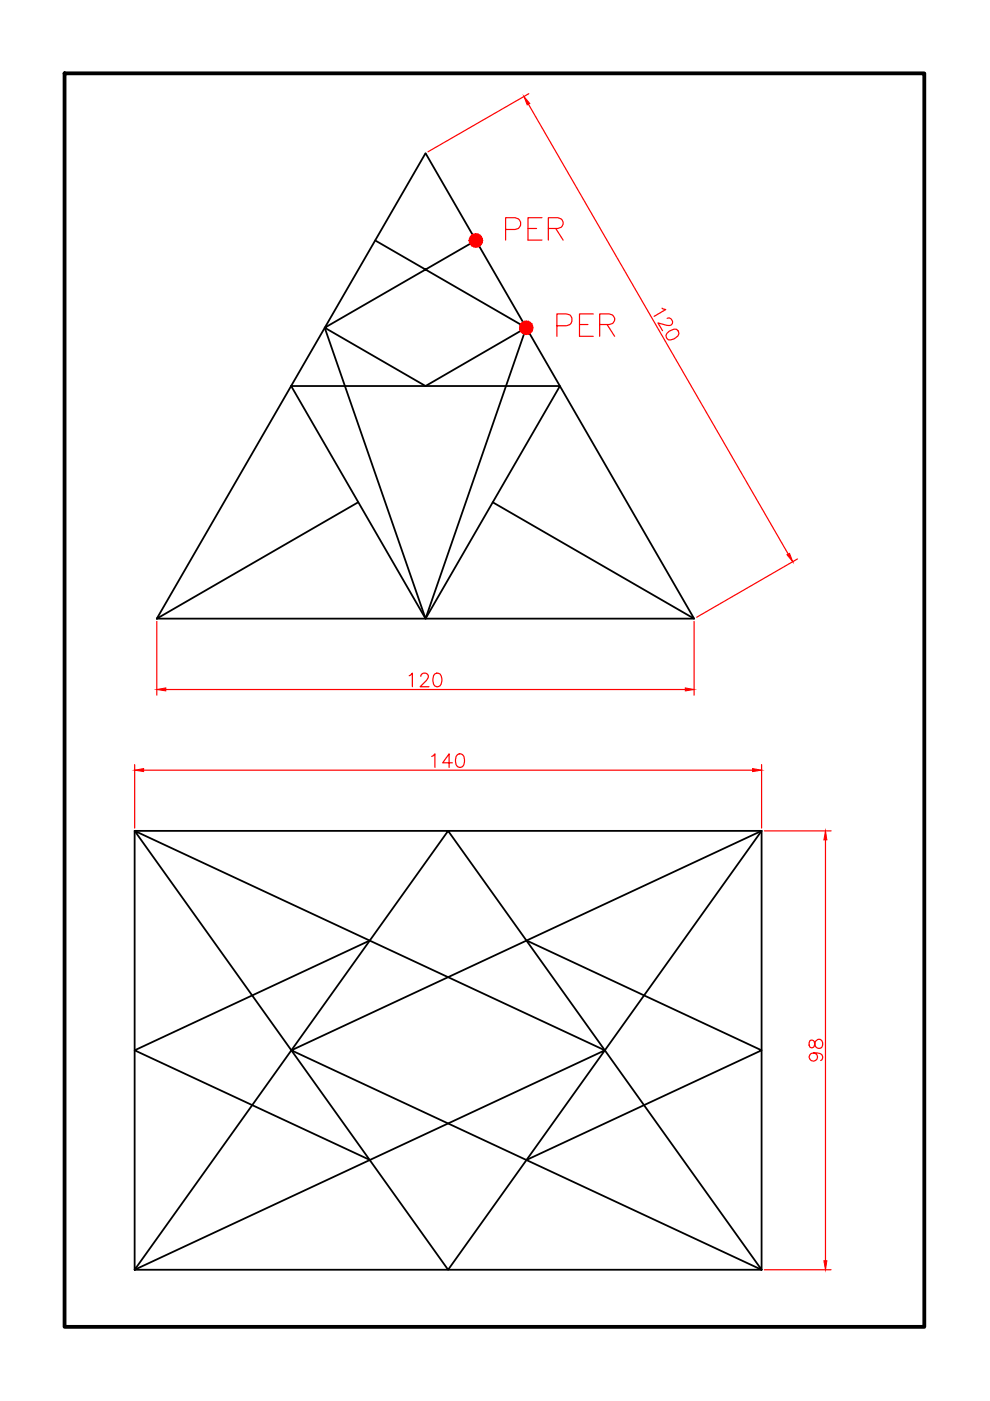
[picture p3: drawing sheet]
<svg xmlns="http://www.w3.org/2000/svg" width="210mm" height="297mm" viewBox="0 0 210 297" stroke-linecap="round" stroke-linejoin="round" font-family="sans-serif">
<!-- layer: Model -->
<path d="M90.2 32.5l57 98.7h-114zM79.6 51l32 18.5-21.4 12.3-21.4-12.3 32.1-18.5M68.8 69.5l21.4 61.7 21.4-61.7M61.7 81.8h57l-28.5 49.4zM76 106.5l-42.8 24.7M104.5 106.5l42.7 24.7M28.5 176.2l99.7 46.5-99.7 46.5v-93h133v93h-133l66.5-93 66.5 93-99.7-46.5 99.7-46.5-66.5 93zM78.4 199.4l-49.9 23.3 49.9 23.2M111.6 199.4l49.9 23.3-49.9 23.2" fill="none" stroke="#000" stroke-width=".38"/>
<!-- layer: dim -->
<g fill="none" stroke="#f00" stroke-width=".25">
<path d="M112.1 19.9l-21.4 12.3M112 22.1l55.1 95.3M107.2 48.7h2a1.25 1.25 0 0 0 1.2-1.3 1.25 1.25 0 0 0-1.2-1.2h-2v4.7M111.9 48.4h1.9M114.9 46.2h-3v4.7h3M116.3 48.4h2l.7-.2a1.11 1.11 0 0 0 0-1.8l-.7-.2h-2v4.7M117.8 48.4l1.6 2.5M118.1 69.1h2.1a1.25 1.25 0 0 0 1.1-1.3 1.25 1.25 0 0 0-1.1-1.2h-2.1v4.7M122.9 68.8h1.7M125.8 66.6h-2.9v4.7h2.9M127.1 68.8h2.1l.7-.2a1.09 1.09 0 0 0 0-1.8l-.7-.2h-2.1v4.7M128.7 68.8l1.6 2.5"/>
<path d="M140.3 65.3l.9 .3-2.5 1.5M141.4 70.7a2.6 2.6 0 0 1 2-.9 .96 .96 0 0 1 .3 1.4 2.43 2.43 0 0 1-2 .9 .96 .96 0 0 1-.3-1.4zM141.4 67.5a.71 .71 0 0 1 .9 .2l.3 .4a.72 .72 0 0 1-.7 .9l-2.4-.5 1 1.6M169.1 118.5l-21.4 12.4M33.2 131.8v15.6M147.2 131.8v15.6M35.2 146.2h110.1M86.8 143.3l.6-.6v2.9M89.2 143.4l.3-.5 .8-.2a.72 .72 0 0 1 .4 1.1l-1.6 1.8h1.8M92.2 142.9a.88 .88 0 0 1 1.3 .4 2.14 2.14 0 0 1-.2 2.1 .88 .88 0 0 1-1.4-.4 2.45 2.45 0 0 1 .3-2.1zM97 160a.88 .88 0 0 1 1.4 .4 2.29 2.29 0 0 1-.3 2.1 .88 .88 0 0 1-1.4-.3 2.29 2.29 0 0 1 .3-2.2zM28.5 162.1v13.5"/>
<path d="M30.5 163.3h129.1M91.5 160.4l.7-.6v2.9M95.9 161.7h-2l1.3-1.9v2.9M161.5 162.1v13.5M162.1 176.2h14.1M175 178.1v89.2M171.7 220.7a1.01 1.01 0 0 0 .3 1.4l.5-.1 .1-.2a1.18 1.18 0 0 1 1.3-1.4 .99 .99 0 0 1 .6 1.1 .99 .99 0 0 1-1 .8 1.21 1.21 0 0 1-.9-1.4 .58 .58 0 0 0-.9-.2zM172.5 223.2a.87 .87 0 0 1 .7 1.3 .87 .87 0 0 1-1.3 .3 .87 .87 0 0 1 .1-1.4 2.65 2.65 0 0 1 2.3 .2 .8 .8 0 0 1-.3 1.2M162.1 269.2h14.1"/>
</g>
<g fill="#f00" stroke="#f00" stroke-width=".21">
<path d="M28.5 163.3l2-.3v.6z"/>
<path d="M159.6 163l1.9 .3-1.9 .3z"/>
<path d="M175 176.2l.3 1.9h-.6z"/>
<path d="M174.7 267.3h.6l-.3 1.9z"/>
<path d="M33.2 146.2l2-.3v.6z"/>
<path d="M145.3 145.9l1.9 .3-1.9 .3z"/>
<path d="M166.8 117.6l.6-.3 .7 1.8z"/>
<path d="M111.1 20.5l1.2 1.4-.5 .3z"/>
<path d="M111.6 69.5h1.4l-.1-.4zM111.6 69.5l1.1-.9 .2 .5zM112.4 68.3l-.8 1.2 1.1-.9z"/>
<path d="M112 68.1l-.4 1.4 .8-1.2zM111.6 68.1h.4l-.4 1.4zM111.1 68.1l.5 1.4v-1.4z"/>
<path d="M110.8 68.3l.8 1.2-.5-1.4zM110.4 68.6l.4-.3 .8 1.2zM110.4 68.6l-.2 .5 1.4 .4z"/>
<path d="M110.2 69.1v.4h1.4zM110.2 69.5h1.4l-1.4 .4zM110.2 69.9l.2 .4 1.2-.8z"/>
<path d="M110.4 70.3l.4 .3 .8-1.1zM111.6 69.5l-.5 1.3-.3-.2zM111.6 69.5l-.5 1.3 .5 .1z"/>
<path d="M111.6 69.5v1.4l.4-.1zM111.6 69.5l.8 1.1-.4 .2zM111.6 69.5l.8 1.1 .3-.3z"/>
<path d="M111.6 69.5l1.1 .8 .2-.4zM111.6 69.5h1.4l-.1 .4z"/>
<path d="M100.9 51h1.4l-.1-.4zM100.9 51l1.1-.9 .2 .5zM101.7 49.8l-.8 1.2 1.1-.9z"/>
<path d="M101.4 49.6l-.5 1.4 .8-1.2zM100.9 49.6h.5l-.5 1.4zM100.5 49.6l.4 1.4v-1.4z"/>
<path d="M100 49.8l.9 1.2-.4-1.4zM100 49.8l.9 1.2-1.1-.9zM99.8 50.1l-.3 .5 1.4 .4z"/>
<path d="M99.5 50.6v.4h1.4zM99.5 51h1.4l-1.4 .4zM99.5 51.4l.3 .4 1.1-.8z"/>
<path d="M99.8 51.8l.2 .3 .9-1.1zM100.9 51l-.4 1.3-.5-.2zM100.9 51l-.4 1.3 .4 .1z"/>
<path d="M100.9 51v1.4l.5-.1zM100.9 51l.8 1.1-.3 .2zM100.9 51l.8 1.1 .3-.3z"/>
<path d="M100.9 51l1.1 .8 .2-.4zM100.9 51h1.4l-.1 .4z"/>
</g>
<!-- layer: boder -->
<path d="M13.7 15.6h182.3v265.7h-182.3z" fill="none" stroke="#000" stroke-width=".8"/>
</svg>
